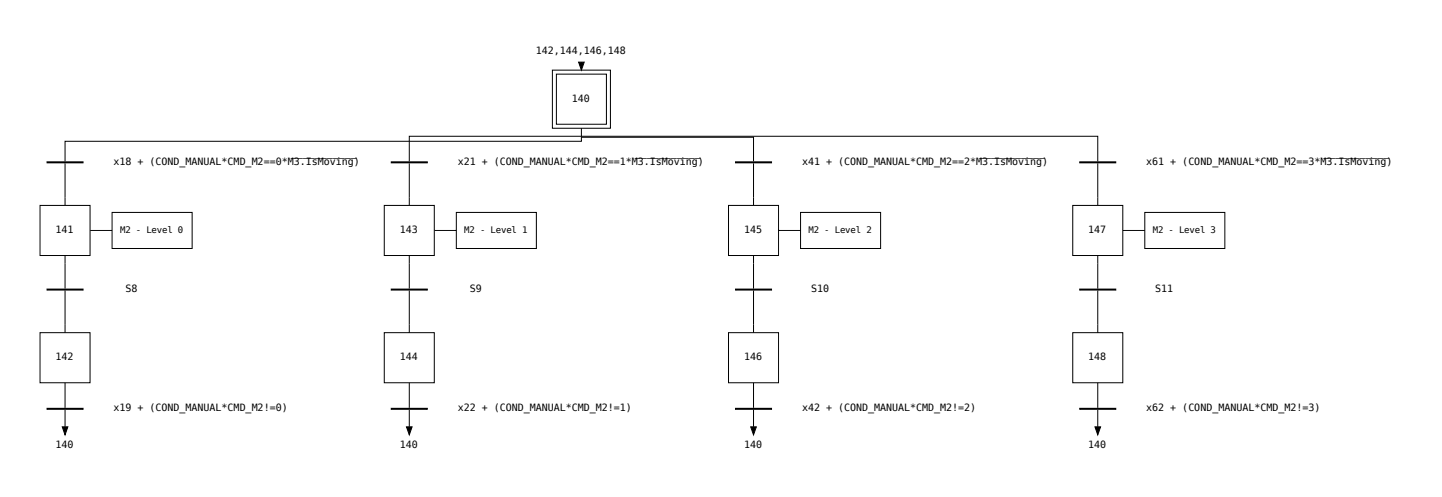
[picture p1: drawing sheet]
<svg xmlns="http://www.w3.org/2000/svg" width="508mm" height="175mm" viewBox="0 0 508 175" stroke-linecap="round" stroke-linejoin="round" font-family="sans-serif">
<defs><g id="words">
<g font-size="3.5">
<text x="188.9" y="18.9">142,144,146,148</text>
<text x="201.6" y="35.8">140</text>
<text x="40" y="58">x18 + (COND_MANUAL*CMD_M2==0*M︦.︦s︦o︦i︦g︦</text>
<text x="103.5" y="58">3︦I︦M︦v︦n︦)</text>
<text x="161.4" y="58">x21 + (COND_MANUAL*CMD_M2==1*M︦.︦s︦o︦i︦g︦</text>
<text x="224.9" y="58">3︦I︦M︦v︦n︦)</text>
<text x="282.8" y="58">x41 + (COND_MANUAL*CMD_M2==2*M︦.︦s︦o︦i︦g︦</text>
<text x="346.2" y="58">3︦I︦M︦v︦n︦)</text>
<text x="404.1" y="58">x61 + (COND_MANUAL*CMD_M2==3*M︦.︦s︦o︦i︦g︦</text>
<text x="467.6" y="58">3︦I︦M︦v︦n︦)</text>
<text x="19.6" y="82">141</text>
<text x="140.9" y="82">143</text>
<text x="262.3" y="82">145</text>
<text x="383.6" y="82">147</text>
<text x="44.3" y="102.8">S8</text>
<text x="165.6" y="102.8">S9</text>
<text x="285.9" y="102.8">S10</text>
<text x="407.3" y="102.8">S11</text>
<text x="19.6" y="126.8">142</text>
<text x="140.9" y="126.8">144</text>
<text x="262.3" y="126.8">146</text>
<text x="383.6" y="126.8">148</text>
<text x="40" y="144.8">x19 + (COND_MANUAL*CMD_M2!=0)</text>
<text x="161.4" y="144.8">x22 + (COND_MANUAL*CMD_M2!=1)</text>
<text x="282.8" y="144.8">x42 + (COND_MANUAL*CMD_M2!=2)</text>
<text x="404.1" y="144.8">x62 + (COND_MANUAL*CMD_M2!=3)</text>
<text x="19.6" y="157.9">140</text>
<text x="140.9" y="157.9">140</text>
<text x="262.3" y="157.9">140</text>
<text x="383.6" y="157.9">140</text>
</g>
<g font-size="3.2">
<text x="42.3" y="81.9">M2 - Level 0</text>
<text x="163.7" y="81.9">M2 - Level 1</text>
<text x="285" y="81.9">M2 - Level 2</text>
<text x="406.4" y="81.9">M2 - Level 3</text>
</g>
</g></defs>
<g fill="none" stroke="#000" stroke-width=".35">
<path d="M194.7 24.7h20.5v20.5h-20.5zM196.1 26.1h17.7v17.6h-17.7zM205 21.9v.3M16.6 57h12.7v.3h-12.7zM22.9 57.5v14.8M137.9 57h12.7v.3h-12.7zM144.3 57.5v14.8M205 45.2v2.8M205 48v1.7h-182.1v7.1M205 48h-60.7v8.8M205 48.3h60.6v8.5M205 48h182v8.8"/>
<path d="M259.3 57h12.7v.3h-12.7zM265.6 57.5v14.8M380.6 57h12.7v.3h-12.7zM387 57.5v14.8M14.1 72.3h17.6v17.7h-17.6zM39.5 74.8h28.2v12.7h-28.2zM135.5 72.3h17.6v17.7h-17.6zM160.9 74.8h28.2v12.7h-28.2zM256.8 72.3h17.7v17.7h-17.7zM282.2 74.8h28.2v12.7h-28.2zM378.2 72.3h17.6v17.7h-17.6zM403.6 74.8h28.2v12.7h-28.2z"/>
<path d="M22.9 90v11.6M31.8 81.1h7.7M144.3 90v11.6M153.2 81.1h7.7M265.6 90v11.6M274.5 81.1h7.7M387 90v11.6M395.9 81.1h7.7M14.1 117.1h17.6v17.7h-17.6zM16.6 101.8h12.7v.3h-12.7zM22.9 102.3v14.8M135.5 117.1h17.6v17.7h-17.6z"/>
<path d="M137.9 101.8h12.7v.3h-12.7zM144.3 102.3v14.8M256.8 117.1h17.7v17.7h-17.7zM259.3 101.8h12.7v.3h-12.7zM265.6 102.3v14.8M378.2 117.1h17.6v17.7h-17.6zM380.6 101.8h12.7v.3h-12.7zM387 102.3v14.8M22.9 134.8v8.8M144.3 134.8v8.8M265.6 134.8v8.8M387 134.8v8.8"/>
<path d="M16.6 143.8h12.7v.3h-12.7zM22.9 144.3v6M137.9 143.8h12.7v.3h-12.7zM144.3 144.3v6M259.3 143.8h12.7v.3h-12.7zM265.6 144.3v6M380.6 143.8h12.7v.3h-12.7zM387 144.3v6"/>
</g>
<path d="M204 21.9h2l-1 2.8zM21.9 150.3h2l-1 2.8zM143.3 150.3h2l-1 2.8zM264.7 150.3h1.9l-1 2.8zM386 150.3h2l-1 2.8z" fill="#000" stroke="#000" stroke-width=".35"/>
<use href="#words"/>
</svg>
